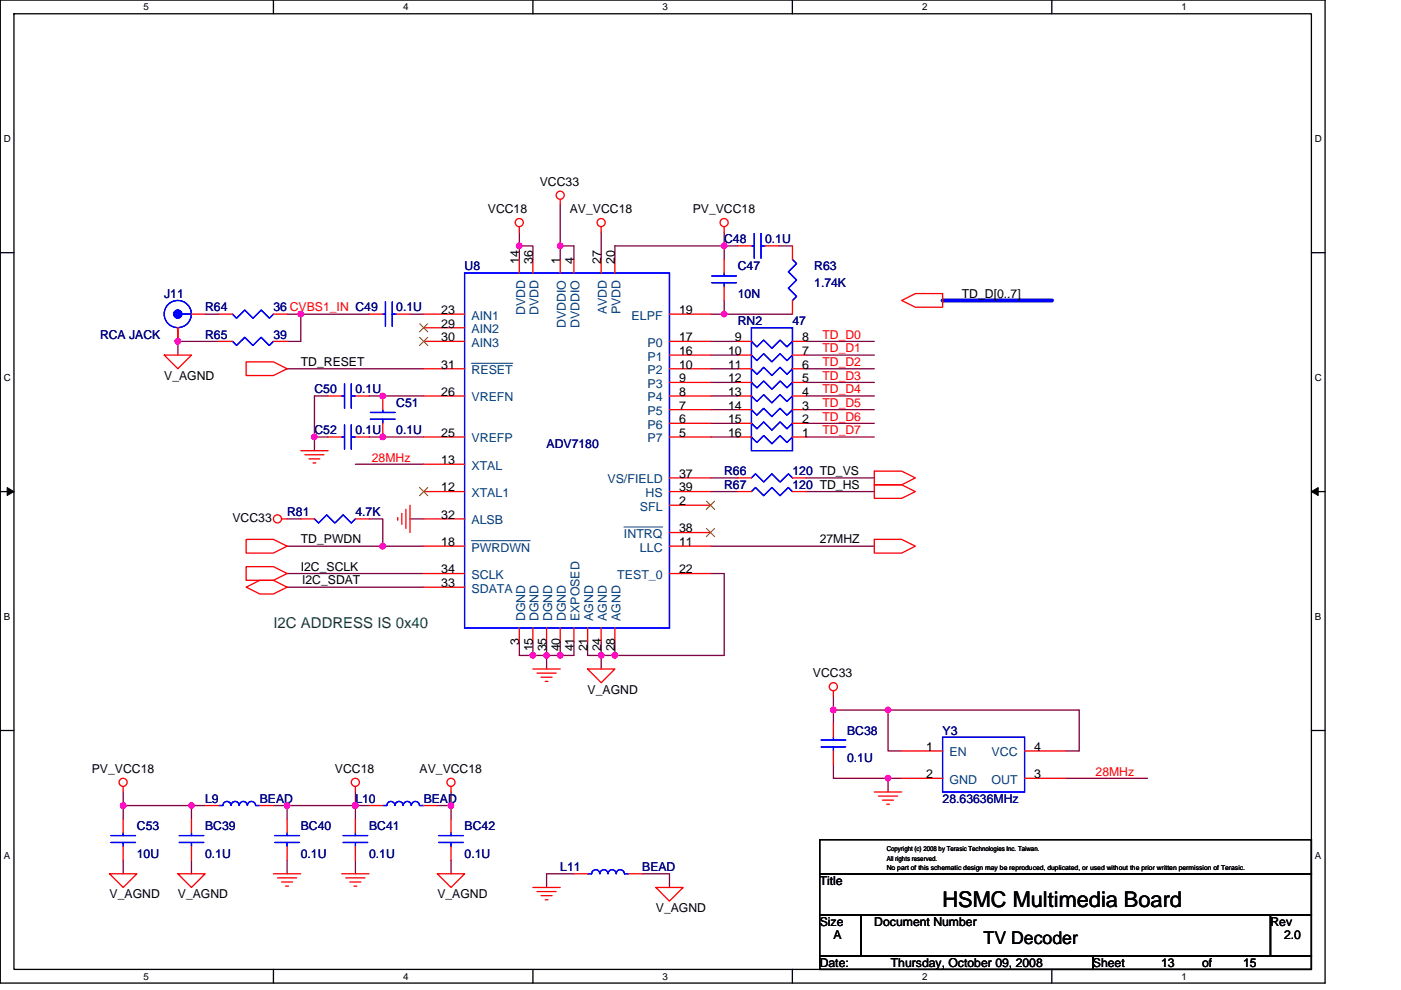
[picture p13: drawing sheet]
<svg xmlns="http://www.w3.org/2000/svg" width="297mm" height="210mm" viewBox="0 0 297 210" stroke-linecap="round" stroke-linejoin="round" font-family="sans-serif">
<defs><g id="words">
<text font-size="4.6" x="199.9" y="192.4">HSMC Multimedia Board</text>
<text font-size="3.7" x="208.6" y="200.3">TV Decoder</text>
<text font-size="3.2" fill="#008000" x="58" y="133.2">I2C ADDRESS IS 0x40</text>
<g font-size="2.6">
<text x="114.4" y="39.4">VCC33</text>
<text x="103.4" y="45.2">VCC18</text>
<text x="120.8" y="45.2">AV_VCC18</text>
<text x="146.9" y="45.2">PV_VCC18</text>
<text x="110.1" y="55.9" transform="rotate(-90 110.1 55.9)">14</text>
<text x="113" y="55.9" transform="rotate(-90 113 55.9)">36</text>
<text x="118.8" y="55.9" transform="rotate(-90 118.8 55.9)">1</text>
<text x="121.7" y="55.9" transform="rotate(-90 121.7 55.9)">4</text>
<text x="127.4" y="55.9" transform="rotate(-90 127.4 55.9)">27</text>
<text x="130.3" y="55.9" transform="rotate(-90 130.3 55.9)">20</text>
<text x="203.9" y="63.2">TD_D[0..7]</text>
<text x="93.6" y="66.6">23</text>
<text x="93.6" y="69.5">29</text>
<text x="144" y="66.6">19</text>
<text x="63.8" y="77.6">TD_RESET</text>
<text x="93.6" y="72.4">30</text>
<text x="144" y="75.3">16</text>
<text x="144" y="72.4">17</text>
<text x="154.4" y="75.3">10</text>
<text x="155.8" y="72.4">9</text>
<text x="170" y="75.3">7</text>
<text x="170" y="72.4">8</text>
<text x="34.8" y="80.5">V_AGND</text>
<text x="93.6" y="78.2">31</text>
<text x="93.6" y="84">26</text>
<text x="144" y="84">8</text>
<text x="144" y="81.1">9</text>
<text x="144" y="78.2">10</text>
<text x="154.4" y="78.2">11</text>
<text x="154.4" y="81.1">12</text>
<text x="154.4" y="84">13</text>
<text x="170" y="84">4</text>
<text x="170" y="81.1">5</text>
<text x="170" y="78.2">6</text>
<text x="144" y="86.9">7</text>
<text x="144" y="89.8">6</text>
<text x="154.4" y="86.9">14</text>
<text x="154.4" y="89.8">15</text>
<text x="170" y="89.8">2</text>
<text x="170" y="86.9">3</text>
<text x="93.6" y="92.7">25</text>
<text x="144" y="92.7">5</text>
<text x="154.4" y="92.7">16</text>
<text x="170" y="92.7">1</text>
<text x="93.6" y="98.4">13</text>
<text x="144" y="101.3">37</text>
<text x="93.6" y="104.2">12</text>
<text x="144" y="107.1">2</text>
<text x="144" y="104.2">39</text>
<text x="49.3" y="110.7">VCC33</text>
<text x="93.6" y="110">32</text>
<text x="144" y="112.9">38</text>
<text x="63.8" y="115.3">TD_PWDN</text>
<text x="93.6" y="115.8">18</text>
<text x="144" y="115.8">11</text>
<text x="173.8" y="115.3">27MHZ</text>
<text x="63.8" y="121.1">I2C_SCLK</text>
<text x="64" y="124">I2C_SDAT</text>
<text x="93.6" y="124.5">33</text>
<text x="93.6" y="121.6">34</text>
<text x="144" y="121.6">22</text>
<text x="110.1" y="136.7" transform="rotate(-90 110.1 136.7)">3</text>
<text x="113" y="138.2" transform="rotate(-90 113 138.2)">15</text>
<text x="115.9" y="138.2" transform="rotate(-90 115.9 138.2)">35</text>
<text x="118.8" y="138.2" transform="rotate(-90 118.8 138.2)">40</text>
<text x="121.7" y="138.2" transform="rotate(-90 121.7 138.2)">41</text>
<text x="124.6" y="138.2" transform="rotate(-90 124.6 138.2)">21</text>
<text x="127.4" y="138.2" transform="rotate(-90 127.4 138.2)">24</text>
<text x="130.3" y="138.2" transform="rotate(-90 130.3 138.2)">28</text>
<text x="172.4" y="143.7">VCC33</text>
<text x="124.6" y="147.1">V_AGND</text>
<text x="196.4" y="159.3">1</text>
<text x="219.3" y="159.3">4</text>
<text x="19.5" y="163.9">PV_VCC18</text>
<text x="71" y="163.9">VCC18</text>
<text x="89" y="163.9">AV_VCC18</text>
<text x="196.4" y="165.1">2</text>
<text x="219.3" y="165.1">3</text>
<text x="23.2" y="190.6">V_AGND</text>
<text x="37.7" y="190.6">V_AGND</text>
<text x="92.7" y="190.6">V_AGND</text>
<text x="173.8" y="187.7">Title</text>
<text x="139.1" y="193.5">V_AGND</text>
<text x="173.8" y="196.4">Size</text>
<text x="185.4" y="196.4">Document Number</text>
<text x="269.4" y="196.4">Rev</text>
<text x="176.7" y="199.3">A</text>
<text x="272.2" y="199.3">2.0</text>
<text x="173.8" y="205">Date:</text>
<text x="188.9" y="205">Thursday, October 09, 2008</text>
<text x="231.7" y="205">Sheet</text>
<text x="246.2" y="205">13</text>
<text x="254.9" y="205">of</text>
<text x="263.6" y="205">15</text>
</g>
<g font-size="2.6" fill="#000080">
<text x="153.5" y="51.6">C48</text>
<text x="162.2" y="51.6">0.1U</text>
<text x="98.5" y="57.4">U8</text>
<text x="156.4" y="57.4">C47</text>
<text x="172.6" y="57.4">R63</text>
<text x="34.8" y="63.2">J11</text>
<text x="156.4" y="63.2">10N</text>
<text x="172.6" y="60.9">1.74K</text>
<text x="21.2" y="71.8">RCA JACK</text>
<text x="43.5" y="71.8">R65</text>
<text x="43.5" y="66.1">R64</text>
<text x="58" y="71.8">39</text>
<text x="58" y="66.1">36 CVBS1_IN C49</text>
<text x="84" y="66.1">0.1U</text>
<text x="156.4" y="69">RN2</text>
<text x="168" y="69">47</text>
<text x="66.7" y="83.4">C50</text>
<text x="75.3" y="83.4">0.1U</text>
<text x="84" y="86.3">C51</text>
<text x="66.7" y="92.1">C52</text>
<text x="75.3" y="92.1">0.1U</text>
<text x="84" y="92.1">0.1U</text>
<text x="115.9" y="95">ADV7180</text>
<text x="153.5" y="100.8">R66</text>
<text x="168" y="100.8">120 TD_VS</text>
<text x="153.5" y="103.7">R67</text>
<text x="168" y="103.7">120 TD_HS</text>
<text x="60.9" y="109.5">R81</text>
<text x="75.3" y="109.5">4.7K</text>
<text x="179.6" y="155.8">BC38</text>
<text x="199.9" y="155.8">Y3</text>
<text x="179.6" y="161.6">0.1U</text>
<text x="43.5" y="170.3">L9</text>
<text x="55.1" y="170.3">BEAD</text>
<text x="75.3" y="170.3">L10</text>
<text x="89.8" y="170.3">BEAD</text>
<text x="199.9" y="170.3">28.63636MHz</text>
<text x="29" y="176.1">C53</text>
<text x="43.5" y="176.1">BC39</text>
<text x="63.8" y="176.1">BC40</text>
<text x="78.2" y="176.1">BC41</text>
<text x="98.5" y="176.1">BC42</text>
<text x="29" y="181.9">10U</text>
<text x="43.5" y="181.9">0.1U</text>
<text x="63.8" y="181.9">0.1U</text>
<text x="78.2" y="181.9">0.1U</text>
<text x="98.5" y="181.9">0.1U</text>
<text x="118.8" y="184.8">L11</text>
<text x="136.2" y="184.8">BEAD</text>
</g>
<g font-size="2.6" fill="#004080">
<text x="99.9" y="67.8">AIN1</text>
<text x="99.9" y="70.7">AIN2</text>
<text x="111.3" y="66.8" transform="rotate(-90 111.3 66.8)">DVDD</text>
<text x="114.2" y="66.8" transform="rotate(-90 114.2 66.8)">DVDD</text>
<text x="120" y="69.6" transform="rotate(-90 120 69.6)">DVDDIO</text>
<text x="122.9" y="69.6" transform="rotate(-90 122.9 69.6)">DVDDIO</text>
<text x="128.7" y="66.7" transform="rotate(-90 128.7 66.7)">AVDD</text>
<text x="131.6" y="66.7" transform="rotate(-90 131.6 66.7)">PVDD</text>
<text x="133.9" y="67.8">ELPF</text>
<text x="99.9" y="73.6">AIN3</text>
<text x="137.3" y="76.5">P1</text>
<text x="137.3" y="73.6">P0</text>
<text x="99.9" y="79.4">RESET</text>
<text x="137.3" y="82.3">P3</text>
<text x="137.3" y="79.4">P2</text>
<text x="99.9" y="85.2">VREFN</text>
<text x="137.3" y="85.2">P4</text>
<text x="137.3" y="88.1">P5</text>
<text x="99.9" y="93.9">VREFP</text>
<text x="137.3" y="91">P6</text>
<text x="137.3" y="93.9">P7</text>
<text x="99.9" y="99.6">XTAL</text>
<text x="99.9" y="105.4">XTAL1</text>
<text x="128.8" y="102.5">VS/FIELD</text>
<text x="136.8" y="105.4">HS</text>
<text x="99.9" y="111.2">ALSB</text>
<text x="135.7" y="108.3">SFL</text>
<text x="99.9" y="117">PWRDWN</text>
<text x="132.3" y="114.1">INTRQ</text>
<text x="135.7" y="117">LLC</text>
<text x="99.9" y="125.7">SDATA</text>
<text x="99.9" y="122.8">SCLK</text>
<text x="130.8" y="122.8">TEST_0</text>
<text x="111.3" y="131.8" transform="rotate(-90 111.3 131.8)">DGND</text>
<text x="114.2" y="131.8" transform="rotate(-90 114.2 131.8)">DGND</text>
<text x="117.1" y="131.8" transform="rotate(-90 117.1 131.8)">DGND</text>
<text x="120" y="131.8" transform="rotate(-90 120 131.8)">DGND</text>
<text x="122.9" y="131.8" transform="rotate(-90 122.9 131.8)">EXPOSED</text>
<text x="125.8" y="131.8" transform="rotate(-90 125.8 131.8)">AGND</text>
<text x="128.7" y="131.8" transform="rotate(-90 128.7 131.8)">AGND</text>
<text x="131.6" y="131.8" transform="rotate(-90 131.6 131.8)">AGND</text>
<text x="201.3" y="160.4">EN</text>
<text x="210.2" y="160.4">VCC</text>
<text x="201.3" y="166.2">GND</text>
<text x="210.2" y="166.2">OUT</text>
</g>
<g font-size="2.6" fill="#f00">
<text x="174.4" y="71.8">TD_D0</text>
<text x="174.4" y="74.7">TD_D1</text>
<text x="174.4" y="77.6">TD_D2</text>
<text x="174.4" y="80.5">TD_D3</text>
<text x="174.4" y="83.4">TD_D4</text>
<text x="174.4" y="86.3">TD_D5</text>
<text x="174.4" y="89.2">TD_D6</text>
<text x="174.4" y="92.1">TD_D7</text>
<text x="78.8" y="97.9">28MHz</text>
<text x="232.3" y="164.5">28MHz</text>
</g>
<g font-size="2.1">
<text x="30.5" y="2.2">5</text>
<text x="85.5" y="2.2">4</text>
<text x="140.5" y="2.2">3</text>
<text x="195.5" y="2.2">2</text>
<text x="250.5" y="2.2">1</text>
<text x=".8" y="30.1">D</text>
<text x="278.8" y="30.1">D</text>
<text x=".8" y="80.8">C</text>
<text x="278.8" y="80.8">C</text>
<text x=".8" y="131.4">B</text>
<text x="278.8" y="131.4">B</text>
<text x=".8" y="182.1">A</text>
<text x="278.8" y="182.1">A</text>
<text x="30.5" y="207.8">5</text>
<text x="85.5" y="207.8">4</text>
<text x="140.5" y="207.8">3</text>
<text x="195.5" y="207.8">2</text>
<text x="250.5" y="207.8">1</text>
</g>
<g font-size="1.4">
<text x="188" y="180.6">Copyright (c) 2008 by Terasic Technologies Inc. Taiwan.</text>
<text x="188" y="184.6">No part of this schematic design may be reproduced, duplicated, or used without the prior written permission of Terasic.</text>
<text x="188" y="182.6">All rights reserved.</text>
</g>
</g></defs>
<path d="M.1 0h280.8v208.5h-280.8zM3 2.9h275v202.7h-275z" fill="none" stroke="#000" stroke-width=".28"/>
<g fill="#fff">
<path d="M30.5 .3h1.1v2.3h-1.1z"/>
<path d="M30.5 205.9h1.1v2.3h-1.1z"/>
</g>
<path d="M58 0v2.9M58 205.6v2.9" fill="none" stroke="#000" stroke-width=".28"/>
<g fill="#fff">
<path d="M85.5 .3h1.1v2.3h-1.1z"/>
<path d="M85.5 205.9h1.1v2.3h-1.1z"/>
</g>
<path d="M113 0v2.9M113 205.6v2.9" fill="none" stroke="#000" stroke-width=".28"/>
<g fill="#fff">
<path d="M140.5 .3h1.1v2.3h-1.1z"/>
<path d="M140.5 205.9h1.1v2.3h-1.1z"/>
</g>
<path d="M168 0v2.9M168 205.6v2.9" fill="none" stroke="#000" stroke-width=".28"/>
<g fill="#fff">
<path d="M195.5 .3h1.2v2.3h-1.2z"/>
<path d="M195.5 205.9h1.2v2.3h-1.2z"/>
</g>
<path d="M223 0v2.9M223 205.6v2.9" fill="none" stroke="#000" stroke-width=".28"/>
<g fill="#fff">
<path d="M250.5 .3h1.2v2.3h-1.2z"/>
<path d="M250.5 205.9h1.2v2.3h-1.2z"/>
<path d="M.8 28.3h1.5v2.3h-1.5z"/>
<path d="M278.8 28.3h1.5v2.3h-1.5z"/>
<path d="M.8 78.9h1.5v2.3h-1.5z"/>
<path d="M278.8 78.9h1.5v2.3h-1.5z"/>
</g>
<path d="M.1 53.6h2.9M278 53.6h2.9" fill="none" stroke="#000" stroke-width=".28"/>
<g fill="#fff">
<path d="M.8 129.6h1.4v2.3h-1.4z"/>
<path d="M278.8 129.6h1.4v2.3h-1.4z"/>
</g>
<path d="M.1 104.3h2.9M278 104.3h2.9" fill="none" stroke="#000" stroke-width=".28"/>
<path d="M1.5 103.4l1.5 .9-1.5 .8zM278 104.3l1.5-.9v1.7z" fill="#000" stroke="#000" stroke-width=".21"/>
<g fill="#fff">
<path d="M.8 180.3h1.4v2.3h-1.4z"/>
<path d="M278.8 180.3h1.4v2.3h-1.4z"/>
</g>
<path d="M.1 154.9h2.9M278 154.9h2.9M173.8 178.1h104.2v7.2h-104.2zM173.8 194h8.7v8.7h-8.7zM173.8 185.3h104.2v8.7h-104.2zM182.5 194h86.9v8.7h-86.9zM269.4 194h8.6v8.7h-8.6zM173.8 202.7h57.9v2.9h-57.9zM231.7 202.7h46.3v2.9h-46.3z" fill="none" stroke="#000" stroke-width=".28"/>
<g fill="none" stroke="#800040" stroke-width=".28">
<path d="M110.1 49.3v2.9M110.1 52.2v2.8M110.1 52.2h2.9v2.8M118.8 43.5v8.7M118.8 52.2v2.8M118.8 52.2h2.9v2.8M127.5 49.3v5.7M153.5 52.2v2.8M153.5 49.3v2.9M153.5 52.2h2.9M153.5 52.2h-23.1v2.8M165.1 52.2h2.9"/>
<path d="M43.5 66.6h2.9M46.4 72.4h-8.7v2.9M60.9 78.2h28.9M60.9 66.6h2.9M63.8 66.6h14.4M63.8 66.6v5.8h-2.9M86.9 66.6h2.9M150.6 66.6h2.9M150.6 78.2h5.8M150.6 75.3h5.8M150.6 72.4h5.8M153.5 63.7v2.9"/>
<path d="M153.5 66.6h14.5M170.9 72.4h14.5M170.9 75.3h14.5M170.9 78.2h14.5M66.7 92.7v2.9M66.7 92.7h2.9M69.6 84h-2.9v8.7M75.4 98.5h14.4M78.2 84h11.6M78.2 92.7h11.6M150.6 92.7h5.8M150.6 84h5.8"/>
<path d="M150.6 86.9h5.8M150.6 89.8h5.8M150.6 81.1h5.8M170.9 81.1h14.5M170.9 84h14.5M170.9 86.9h14.5M170.9 89.8h14.5M170.9 92.7h14.5M60.9 110.1h2.9M60.9 115.8h20.2M78.2 110.1h2.9v5.7h8.7M86.9 110.1h2.9"/>
<path d="M150.6 115.8h34.8M150.6 101.4h5.8M150.6 104.3h5.8M170.9 104.3h14.5M170.9 101.4h14.5M60.9 124.5h28.9M60.9 121.6h28.9M110.1 136.1v2.9h2.9M113 136.1v2.9M113 139h2.9M115.9 136.1v2.9M115.9 139v2.9"/>
<path d="M115.9 139h2.9M118.8 136.1v2.9M121.7 136.1v2.9h-2.9M124.6 136.1v2.9h2.9M127.5 139v2.9M127.5 136.1v2.9M127.5 139h2.9M130.4 136.1v2.9M150.6 121.6h2.9v17.4h-23.1M176.7 147.7v5.8M176.7 150.6h11.6M188.3 150.6h40.5v8.7h-2.9"/>
<path d="M188.3 150.6v8.7h2.9M26.1 168v2.9h14.5M26.1 170.9v2.9M40.6 170.9h2.9M40.6 170.9v2.9M58 170.9h2.9v2.9M60.9 170.9h14.5M75.4 168v2.9M75.4 170.9v2.9M75.4 170.9h2.8M92.7 170.9h2.9M95.6 168v2.9"/>
<path d="M95.6 170.9v2.9M176.7 162.2v2.9h11.6M188.3 165.1v2.9M188.3 165.1h2.9M225.9 165.1h17.4M26.1 182.5v2.8M40.6 182.5v2.8M60.9 182.5v2.8M75.3 182.5v2.8M95.6 182.5v2.8M121.7 185.3h-5.8v2.9M136.2 185.3h5.7v2.9"/>
</g>
<g fill="#f0f" stroke="#f0f" stroke-width=".28">
<circle cx="188.3" cy="150.6" r=".57"/>
<circle cx="188.3" cy="165.1" r=".57"/>
<circle cx="95.6" cy="170.9" r=".57"/>
<circle cx="81.1" cy="84" r=".57"/>
<circle cx="118.8" cy="139" r=".57"/>
<circle cx="115.9" cy="139" r=".57"/>
<circle cx="63.8" cy="66.6" r=".57"/>
<circle cx="37.7" cy="72.4" r=".57"/>
<circle cx="127.5" cy="139" r=".57"/>
<circle cx="118.8" cy="52.1" r=".57"/>
<circle cx="81.1" cy="92.7" r=".57"/>
<circle cx="66.7" cy="92.7" r=".57"/>
<circle cx="113" cy="139" r=".57"/>
<circle cx="130.4" cy="139" r=".57"/>
<circle cx="110.1" cy="52.1" r=".57"/>
<circle cx="153.5" cy="66.6" r=".57"/>
<circle cx="153.5" cy="52.1" r=".57"/>
<circle cx="176.7" cy="150.6" r=".57"/>
<circle cx="75.3" cy="170.9" r=".57"/>
<circle cx="60.9" cy="170.9" r=".57"/>
<circle cx="26.1" cy="170.9" r=".57"/>
<circle cx="40.6" cy="170.9" r=".57"/>
<circle cx="81.1" cy="115.8" r=".57"/>
</g>
<path d="M199.9 63.7h23.1" fill="none" stroke="#00f" stroke-width=".87"/>
<g fill="none" stroke="#f00" stroke-width=".28">
<path d="M110.1 48.1v1.2M110.1 55v2.9M113 55v2.9M118.8 42.3v1.2M118.8 55v2.9M121.7 55v2.9M127.5 48.1v1.2M127.5 55v2.9M130.4 55v2.9M153.5 48.1v1.2M153.5 55v2.9M156.4 52.2h2.9"/>
<path d="M162.2 52.2h2.9M168 52.2v2.8M34.8 75.3h5.8l-2.9 2.9zM37.7 69.5v2.9M40.6 66.6h2.9M46.4 72.4h2.9M46.4 66.6h2.9M52.2 76.8h5.8l2.9 1.4-2.9 1.5h-5.8zM58 72.4h2.9M58 66.6h2.9M78.2 66.6h2.9M84 66.6h2.9"/>
<path d="M89.8 72.4h8.7M89.8 78.2h8.7M89.8 66.6h8.7M89.8 69.5h8.7M141.9 75.3h8.7M141.9 72.4h8.7M141.9 78.2h8.7M141.9 66.6h8.7M153.5 60.8v2.9M156.4 75.3h2.9M156.4 72.4h2.9M156.4 78.2h2.9"/>
<path d="M168 75.3h2.9M168 72.4h2.9M168 78.2h2.9M168 63.7v2.9M191.2 63.7l2.9-1.4h5.8v2.9h-5.8zM63.8 95.6h5.8M64.6 96.5h4.1M65.5 97.3h2.3M66.4 98.2h.5M69.6 92.7h2.9M69.6 84h2.9M75.4 92.7h2.8"/>
<path d="M75.4 84h2.8M81.1 84v2.9M81.1 89.8v2.9M89.8 92.7h8.7M89.8 84h8.7M89.8 98.5h8.7M141.9 92.7h8.7M141.9 84h8.7M141.9 81.1h8.7M141.9 86.9h8.7M141.9 89.8h8.7M156.4 92.7h2.9"/>
<path d="M156.4 84h2.9M156.4 81.1h2.9M156.4 86.9h2.9M156.4 89.8h2.9M168 92.7h2.9M168 84h2.9M168 81.1h2.9M168 86.9h2.9M168 89.8h2.9M185.4 99.9h5.8l2.9 1.5-2.9 1.4h-5.8zM52.2 114.4h5.8l2.9 1.4-2.9 1.5h-5.8zM59.7 110.1h1.2"/>
<path d="M63.8 110.1h2.9M75.4 110.1h2.8M84.3 109.8v.5M85.2 108.9v2.3M86.1 108v4.1M86.9 107.2v5.7M89.8 104.3h8.7M89.8 115.8h8.7M89.8 110.1h8.7M141.9 104.3h8.7M141.9 115.8h8.7M141.9 112.9h8.7"/>
<path d="M141.9 107.2h8.7M141.9 101.4h8.7M156.4 104.3h2.9M156.4 101.4h2.9M168 104.3h2.9M168 101.4h2.9M185.4 114.4h5.8l2.9 1.4-2.9 1.5h-5.8zM185.4 102.8h5.8l2.9 1.5-2.9 1.4h-5.8zM52.2 124.5l2.9-1.4h2.9l2.9 1.4-2.9 1.5h-2.9zM52.2 120.2h5.8l2.9 1.4-2.9 1.5h-5.8zM89.8 121.6h8.7M89.8 124.5h8.7"/>
<path d="M110.1 133.2v2.9M113 133.2v2.9M115.9 133.2v2.9M118.8 133.2v2.9M121.7 133.2v2.9M124.6 133.2v2.9M127.5 133.2v2.9M130.4 133.2v2.9M141.9 121.6h8.7M113 141.9h5.8M113.9 142.8h4M114.7 143.6h2.3"/>
<path d="M115.6 144.5h.6M124.6 141.9h5.8l-2.9 2.9zM176.7 146.5v1.2M176.7 153.5v2.9M176.7 159.3v2.9M191.2 159.3h8.7M217.2 159.3h8.7M26.1 166.8v1.2M26.1 173.8v2.9M26.1 179.6v2.9M40.6 173.8v2.9M40.6 179.6v2.9"/>
<path d="M43.5 170.9h2.9M55.1 170.9h2.9M60.9 173.8v2.9M60.9 179.6v2.9M75.4 166.8v1.2M75.4 173.8v2.9M75.4 179.6v2.9M78.2 170.9h2.9M89.8 170.9h2.9M95.6 166.8v1.2M95.6 173.8v2.9M95.6 179.6v2.9"/>
<path d="M185.4 168h5.8M186.2 168.8h4.1M187.1 169.7h2.3M188 170.6h.6M191.2 165.1h8.7M217.2 165.1h8.7M23.2 185.3h5.8l-2.9 2.9zM37.7 185.3h5.8l-2.9 2.9zM58 185.3h5.8M58.8 186.2h4.1M59.7 187.1h2.3M60.6 188h.6"/>
<path d="M72.5 185.3h5.7M73.3 186.2h4.1M74.2 187.1h2.3M75.1 188h.5M92.7 185.3h5.8l-2.9 2.9zM113 188.2h5.8M113.9 189.1h4M114.7 190h2.3M115.6 190.8h.6M121.7 185.3h2.9M133.3 185.3h2.9M139.1 188.2h5.7l-2.9 2.9z"/>
<circle cx="110.1" cy="47.2" r=".86"/>
<circle cx="118.8" cy="41.4" r=".86"/>
<circle cx="127.5" cy="47.2" r=".86"/>
<circle cx="153.5" cy="47.2" r=".86"/>
<circle cx="58.8" cy="110.1" r=".86"/>
<circle cx="176.7" cy="145.7" r=".86"/>
<circle cx="26.1" cy="165.9" r=".86"/>
<circle cx="75.3" cy="165.9" r=".86"/>
<circle cx="95.6" cy="165.9" r=".86"/>
</g>
<g fill="none" stroke="#00f" stroke-width=".28">
<path d="M98.5 57.9h43.4v75.3h-43.4zM150.9 60h5.2M150.9 58.5h5.2M153.5 57.9v.6M153.5 60v.8M159.3 52.2h.6M159.9 49.5v5.3M161.4 49.5v5.3M161.4 52.2h.8M168 55l.9 .9-1.8 1.8 1.8 1.7-1.8 1.7 1.8 1.8-.9 .8M38.6 66.6h2M49.3 72.4l.9 .9 1.7-1.8 1.7 1.8 1.8-1.8 1.7 1.8 .9-.9"/>
<path d="M49.3 66.6l.9 .9 1.7-1.7 1.7 1.7 1.8-1.7 1.7 1.7 .9-.9M81.1 66.6h.6M81.7 64v5.2M83.2 66.6h.8M83.2 64v5.2M159.3 69.5h8.7v26.1h-8.7zM159.3 78.2l1.2 1.2 1.4-1.5 1.8 1.8 1.7-1.8 1.5 1.5 1.1-1.2M159.3 75.3l1.2 1.2 1.4-1.5 1.8 1.8 1.7-1.8 1.5 1.5 1.1-1.2M159.3 72.4l1.2 1.2 1.4-1.5 1.8 1.8 1.7-1.8 1.5 1.5 1.1-1.2M72.5 92.7h.5M72.5 84h.5M73 90.1v5.2"/>
<path d="M73 81.4v5.2M74.5 92.7h.9M74.5 84h.9M74.5 90.1v5.2M74.5 81.4v5.2M78.5 88.9h5.3M78.5 87.5h5.3M81.1 86.9v.6M81.1 88.9v.9M159.3 92.7l1.2 1.2 1.4-1.5 1.8 1.7 1.7-1.7 1.5 1.5 1.1-1.2M159.3 89.8l1.2 1.2 1.4-1.5 1.8 1.7 1.7-1.7 1.5 1.5 1.1-1.2M159.3 86.9l1.2 1.2 1.4-1.5 1.8 1.7 1.7-1.7 1.5 1.5 1.1-1.2"/>
<path d="M159.3 84l1.2 1.2 1.4-1.5 1.8 1.7 1.7-1.7 1.5 1.5 1.1-1.2M159.3 81.1l1.2 1.2 1.4-1.5 1.8 1.7 1.7-1.7 1.5 1.5 1.1-1.2M66.7 110.1l.8 .8 1.8-1.7 1.7 1.7 1.7-1.7 1.8 1.7 .9-.8M159.3 104.3l.9-.9 1.7 1.7 1.8-1.7 1.7 1.7 1.7-1.7 .9 .9M159.3 101.4l.9-.9 1.7 1.7 1.8-1.7 1.7 1.7 1.7-1.7 .9 .9M174.1 158.4h5.2M174.1 157h5.2M176.7 156.4v.6M176.7 158.4v.9M199.9 156.4h17.3v11.6h-17.3zM23.5 178.7h5.2M23.5 177.2h5.2"/>
<path d="M26.1 176.7v.5M26.1 178.7v.9M38 178.7h5.2M38 177.2h5.2M40.6 176.7v.5M40.6 178.7v.9M52.4 170.8a.87 .87 0 0 0-.8-.8 .87 .87 0 0 0-.9 .8 .86 .86 0 0 0-.8-.8 .86 .86 0 0 0-.9 .8 .87 .87 0 0 0-.9-.8 .87 .87 0 0 0-.8 .8l-.9 .1M52.5 170.8a.86 .86 0 0 1 .8-.8 .86 .86 0 0 1 .9 .8M54.2 170.9h.9M58.3 178.7h5.2M58.3 177.2h5.2M60.9 176.7v.5"/>
<path d="M60.9 178.7v.9M72.7 178.7h5.3M72.7 177.2h5.3M75.4 176.7v.5M75.4 178.7v.9M85.5 170.8a.86 .86 0 0 0-.9-.8 .86 .86 0 0 0-.8 .8 .87 .87 0 0 0-.9-.8 .87 .87 0 0 0-.9 .8l-.9 .1M85.5 170.8a.86 .86 0 0 1 .8-.8 .86 .86 0 0 1 .9 .8M87.2 170.8a.86 .86 0 0 1 .9-.8 .86 .86 0 0 1 .8 .8l.9 .1M93 178.7h5.2M93 177.2h5.2M95.6 176.7v.5M95.6 178.7v.9"/>
<path d="M124.6 185.3h.9M125.5 185.3a.86 .86 0 0 1 .8-.8 .86 .86 0 0 1 .9 .8M127.2 185.3a.86 .86 0 0 1 .8-.8 .86 .86 0 0 1 .9 .8 .87 .87 0 0 1 .9-.8 .87 .87 0 0 1 .8 .8 .87 .87 0 0 1 .9-.8 .87 .87 0 0 1 .9 .8M132.4 185.3h.9"/>
<circle cx="37.7" cy="66.6" r="2.88"/>
</g>
<path d="M89 68.6l1.7 1.8M89 71.5l1.7 1.8M90.7 68.6l-1.8 1.8M90.7 71.5l-1.8 1.8M89 103.4l1.7 1.8M90.7 103.4l-1.8 1.8M149.8 112.1l1.7 1.7M149.8 106.3l1.7 1.8M151.5 112.1l-1.7 1.7M151.5 106.3l-1.7 1.8" fill="none" stroke="#804000" stroke-width=".21"/>
<path d="M99.9 77h8.8M99.9 114.7h12.5M132.3 111.8h8.2" fill="none" stroke="#004080" stroke-width=".21"/>
<circle cx="37.7" cy="66.6" r=".86" fill="#00f" stroke="#00f" stroke-width=".28"/>
<use href="#words"/>
</svg>
